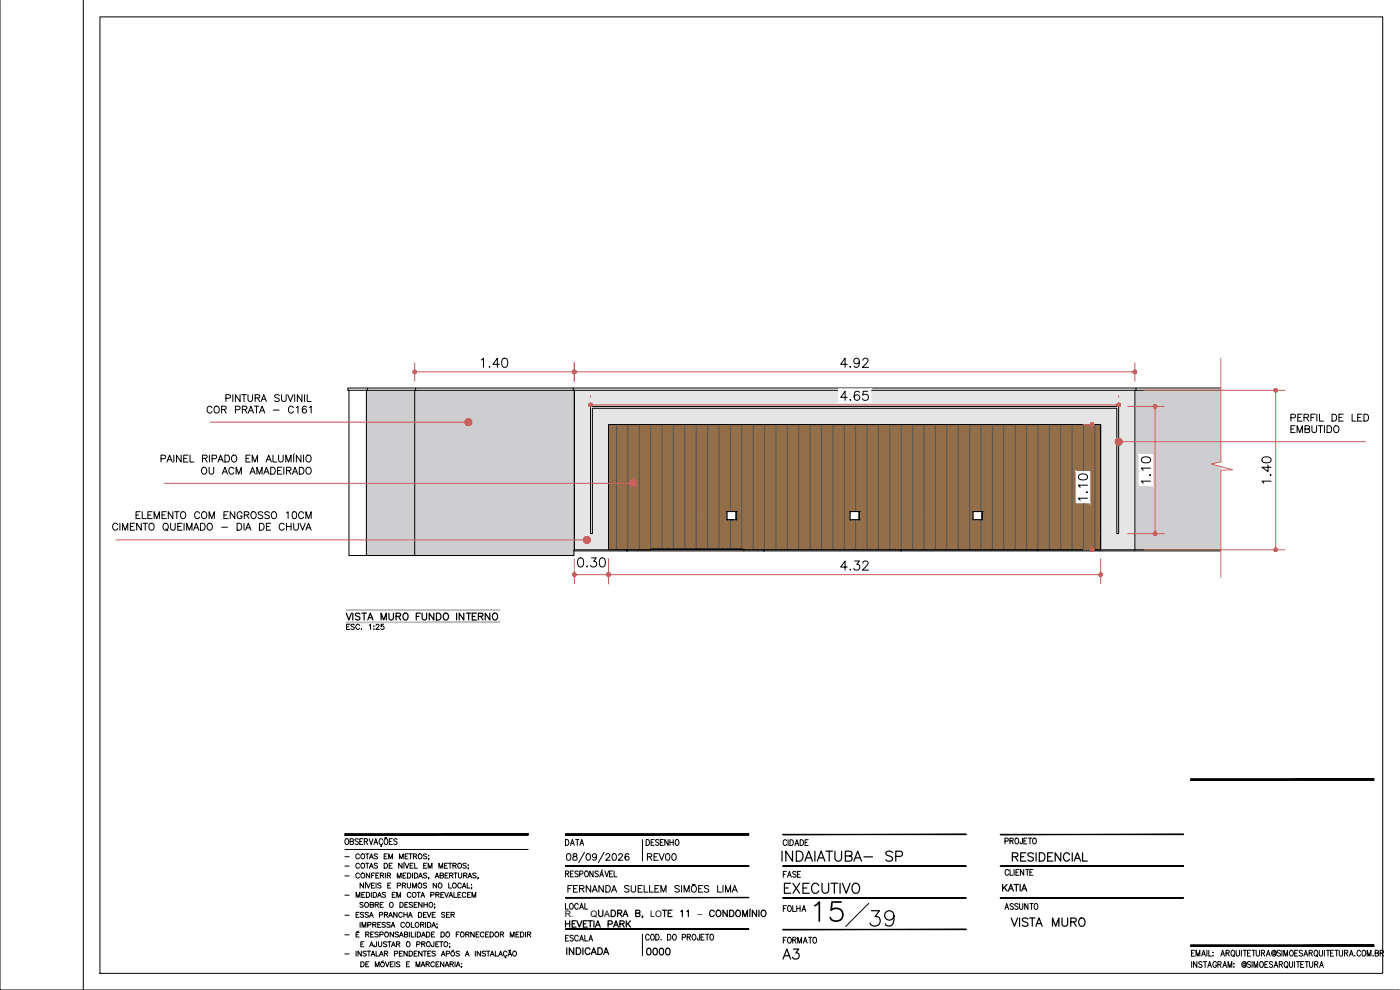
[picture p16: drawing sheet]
<svg xmlns="http://www.w3.org/2000/svg" width="420mm" height="297mm" viewBox="0 0 420 297" stroke-linecap="round" stroke-linejoin="round" font-family="sans-serif">
<defs><g id="words">
<text font-size="9.7" x="243.4" y="277.6">15</text>
<text font-size="8.4" x="260" y="279">39</text>
<g font-size="7.9">
<text x="250.5" y="112.2">4.92</text>
<text x="250.5" y="122.1">4.65</text>
</g>
<g font-size="7.5">
<text x="346.8" y="146.8" transform="rotate(-90 346.8 146.8)">1.10</text>
<text x="250.5" y="172.9">4.32</text>
</g>
<text font-size="6.6" x="233.5" y="259.6">INDAIATUBA- SP</text>
<g font-size="6.2">
<text x="234.2" y="269.2">EXECUTIVO</text>
<text x="233.9" y="288.9">A3</text>
</g>
<g font-size="5.7">
<text x="302.7" y="259.6">RESIDENCIAL</text>
<text x="302.3" y="279">VISTA MURO</text>
</g>
<g font-size="5.3">
<text x="102.7" y="187.3">VISTA MURO FUNDO INTERNO</text>
<text x="193" y="287.9">0000</text>
</g>
<g font-size="4.9">
<text x="193" y="259.3">REV00</text>
<text x="233.9" y="264.6">FASE</text>
<text x="299.5" y="268.5">KATIA</text>
<text x="233.9" y="274.8">FOLHA</text>
<text x="169" y="287.5">INDICADA</text>
</g>
<g font-size="4.4">
<text x="168.6" y="254.7">DATA</text>
<text x="192.6" y="254.7">DESENHO</text>
</g>
<g font-size="2.7">
<text x="169.5" y="275">R.</text>
<text x="177.2" y="275">Q</text>
<text x="181.3" y="275">A</text>
<text x="195.1" y="275">LO</text>
<text x="209.3" y="275">–</text>
</g>
</g></defs>
<g fill="#ceced0" stroke="#ceced0" stroke-width=".3">
<path d="M340.6 117.1l25.8 21.4v-21.4zM340.6 117.1l25.8 21.4h-25.8z"/>
<path d="M340.6 138.5l22.9 .7 2.9-.7zM340.6 138.5l22.9 .7h-22.9z"/>
<path d="M340.6 139.2l25.8 .8-2.9-.8zM340.6 139.2l25.8 .8h-25.8z"/>
<path d="M340.6 140l25.8 25v-25zM340.6 140l25.8 25h-25.8z"/>
<path d="M124.5 117.1l47.9 47.9v-47.9zM124.5 117.1l47.9 47.9h-47.9z"/>
<path d="M110 117.1l14.5 47.9v-47.9zM110 117.1l14.5 47.9h-14.5z"/>
<path d="M124.5 165l47.8 .3v-.3zM124.5 165l47.8 .3h-47.8z"/>
<path d="M124.5 165.3l47.8 1.4v-1.4zM124.5 165.3l47.8 1.4h-47.8z"/>
<path d="M110 165l14.5 1.7v-1.7zM110 165l14.5 1.7h-14.5z"/>
</g>
<!-- layer: H - 250 -->
<g fill="#926f49" stroke="#926f49" stroke-width=".3">
<path d="M182.6 127.4l147.7 26.1v-26.1zM182.6 127.4l147.7 26.1h-147.7z"/>
<path d="M294.8 153.5l35.5 .5v-.5zM294.8 153.5l35.5 .5h-35.5z"/>
<path d="M257.9 153.5l34.1 .5v-.5zM257.9 153.5l34.1 .5h-34.1z"/>
<path d="M220.9 153.5l34.2 .5v-.5zM220.9 153.5l34.2 .5h-34.2z"/>
<path d="M294.8 154l35.5 1.5v-1.5zM294.8 154l35.5 1.5h-35.5z"/>
<path d="M257.9 154l34.1 1.5v-1.5zM257.9 154l34.1 1.5h-34.1z"/>
<path d="M220.9 154l34.2 1.5v-1.5zM220.9 154l34.2 1.5h-34.2z"/>
<path d="M294.8 155.5h35.5zM294.8 155.5h35.5z"/>
<path d="M294.8 155.5l35.5 .4v-.4zM294.8 155.5l35.5 .4h-35.5z"/>
<path d="M257.9 155.5l34.1 .4v-.4zM257.9 155.5l34.1 .4h-34.1z"/>
<path d="M220.9 155.5l34.2 .4v-.4zM220.9 155.5l34.2 .4h-34.2z"/>
<path d="M182.6 153.5l35.6 2.4v-2.4zM182.6 153.5l35.6 2.4h-35.6z"/>
<path d="M182.6 155.9l147.7 8.9v-8.9zM182.6 155.9l147.7 8.9h-147.7z"/>
<path d="M222.9 164.8l107.4 .1zM222.9 164.8l107.4 .1z"/>
<path d="M182.6 164.8l12.9 .1zM182.6 164.8l12.9 .1z"/>
<path d="M223.2 164.9l107.1 .1zM223.2 164.9l107.1 .1z"/>
<path d="M182.6 164.9l12.6 .1zM182.6 164.9l12.6 .1z"/>
</g>
<g fill="none" stroke="#545454" stroke-width=".3">
<path d="M185 127.4v37.6M188.4 127.4v37.6M191.9 127.4v37.6M195.3 127.4v37.5M198.7 127.4v37.4M202.1 127.4v37.4M205.5 127.4v37.4M208.9 127.4v37.4M212.4 127.4v37.4M215.8 127.4v37.4M219.2 127.4v26.1M222.6 127.4v37.4"/>
<path d="M226 127.4v37.6M229.4 127.4v37.6M232.9 127.4v37.6M236.3 127.4v37.6M239.7 127.4v37.6M243.1 127.4v37.6M246.5 127.4v37.6M250 127.4v37.6M253.4 127.4v37.6M256.8 127.4v26.1M260.2 127.4v37.6M263.6 127.4v37.6"/>
<path d="M267.1 127.4v37.6M270.5 127.4v37.6M273.9 127.4v37.6M277.3 127.4v37.6M280.7 127.4v37.6M284.2 127.4v37.6M287.6 127.4v37.6M291 127.4v37.6M294.4 127.4v26.1M297.8 127.4v37.6M301.2 127.4v37.6M304.7 127.4v37.6"/>
<path d="M308.1 127.4v37.6M311.5 127.4v37.6M314.9 127.4v37.6M318.3 127.4v37.6M321.8 127.4v37.6M325.2 127.4v37.6M328.6 127.4v37.6M219.2 155.9v8.9M256.8 155.9v9.1M294.4 155.9v9.1"/>
</g>
<g fill="#e5e5e6" stroke="#e5e5e6" stroke-width=".3">
<path d="M172.4 117.1l168.2 4.8v-4.8zM172.4 117.1l168.2 4.8h-168.2z"/>
<path d="M177.8 122.5l157.4 4.9v-4.9zM177.8 122.5l157.4 4.9h-157.4z"/>
<path d="M335.7 121.9l4.9 38.2v-38.2zM335.7 121.9l4.9 38.2h-4.9z"/>
<path d="M330.3 127.4l4.9 32.7v-32.7zM330.3 127.4l4.9 32.7h-4.9z"/>
<path d="M177.8 127.4l4.8 32.7v-32.7zM177.8 127.4l4.8 32.7h-4.8z"/>
<path d="M172.4 121.9l4.8 38.2v-38.2zM172.4 121.9l4.8 38.2h-4.8z"/>
<path d="M330.3 160.1l10.3 4.9v-4.9zM330.3 160.1l10.3 4.9h-10.3z"/>
<path d="M172.4 160.1l10.2 4.9v-4.9zM172.4 160.1l10.2 4.9h-10.2z"/>
</g>
<!-- layer: Vista 0 -->
<g fill="none" stroke="#000" stroke-width=".3">
<path d="M104.4 116.4h5.9v.7h-5.9zM104.7 117.1v49.6h67.6v-1.4M110 117.1v49.6M110.3 117.1h14.4M110.3 116.4h61.7M124.5 117.1v49.6M124.7 117.1h47.7M124.7 116.4v.7M172 116.4h194.4M172 116.4v.7M172.4 117.1v47.9M340.6 117.1h25.8"/>
<path d="M340.9 116.4v.7M177.2 121.9h158.5v38.2h-.5v-37.6h-157.4v37.6h-.6zM185.4 127.4h.1M186.7 127.4h.1M188.1 127.4h.1M189.5 127.4h.1M190.8 127.4h.1M192.2 127.4h.1M193.6 127.4h.1M194.9 127.4h.1M196.3 127.4h.1M197.7 127.4h.1"/>
<path d="M199 127.4h.1M200.4 127.4h.1M201.8 127.4h.1M203.1 127.4h.1M204.5 127.4h.1M205.9 127.4h.1M207.2 127.4h.1M208.6 127.4h.1M210 127.4h.1M211.3 127.4h.1M212.7 127.4h.1M214.1 127.4h.1"/>
<path d="M216.8 127.4h.1M218.2 127.4h.1M219.5 127.4h.1M220.9 127.4h.1M223.6 127.4h.1M225 127.4h.1M226.4 127.4h.1M227.8 127.4h.1M229.1 127.4h.1M230.5 127.4h.1M231.9 127.4h.1M233.2 127.4h.1"/>
<path d="M234.6 127.4h.1M236 127.4h.1M237.3 127.4h.1M238.7 127.4h.1M240.1 127.4h.1M241.4 127.4h.1M242.8 127.4h.1M244.2 127.4h.1M245.5 127.4h.1M246.9 127.4h.1M248.3 127.4h.1M249.6 127.4h.1"/>
<path d="M251 127.4h.1M252.4 127.4h.1M255.1 127.4h.1M256.5 127.4h.1M257.8 127.4h.1M259.2 127.4h.1M261.9 127.4h.1M263.3 127.4h.1M264.7 127.4h.1M266 127.4h.1M267.4 127.4h.1M268.8 127.4h.1"/>
<path d="M270.2 127.4h.1M271.5 127.4h.1M272.9 127.4h.1M274.3 127.4h.1M275.6 127.4h.1M277 127.4h.1M278.3 127.4h.1M279.7 127.4h.1M281.1 127.4h.1M282.4 127.4h.1M283.8 127.4h.1M285.2 127.4h.1"/>
<path d="M286.6 127.4h.1M287.9 127.4h.1M289.3 127.4h.1M290.7 127.4h.1M293.4 127.4h.1M294.8 127.4h.1M296.1 127.4h.1M297.5 127.4h.1M300.2 127.4h.1M301.6 127.4h.1M303 127.4h.1M304.3 127.4h.1"/>
<path d="M305.7 127.4h.1M307.1 127.4h.1M308.4 127.4h.1M309.8 127.4h.1M311.2 127.4h.1M312.5 127.4h.1M313.9 127.4h.1M315.3 127.4h.1M316.6 127.4h.1M318 127.4h.1M319.4 127.4h.1M320.7 127.4h.1"/>
<path d="M322.1 127.4h.1M323.5 127.4h.1M324.8 127.4h.1M326.2 127.4h.1M327.6 127.4h.1M329 127.4h.1M330.3 127.4v37.6M218.2 153.5v2.4M218.2 155.9h2.7M218.2 153.5h2.7M218.2 155.9h.1M218.2 153.5h.1"/>
<path d="M219.5 155.9h.1M219.5 153.5h.1M220.9 154v1.5M220.9 155.9h.1M220.9 153.5h.1M220.9 153.5v2.4M255.1 153.5h.1M255.1 155.9h2.7M255.1 155.9h.1M255.1 153.5v2.4M255.1 153.5h2.7M256.5 153.5h.1"/>
<path d="M257.8 153.5v2.4M257.8 155.9h.1M257.8 153.5h.1M292 153.5h.1M292 155.9h.1M292 153.5v2.4M292 155.9h2.7M292 153.5h2.7M293.4 153.5h.1M294.7 153.5h.1M294.7 153.5v2.4M294.8 154v1.5z"/>
<path d="M294.8 155.5l-.1 .4M294.8 153.5h.1M294.8 153.5v.5M172.4 165l-.1 .3h15.9M172.4 165v-47.9h168.2v47.9M172.4 165h10.2v-37.6h147.7v37.6M182.6 165h12.6M188.2 165v.3M188.2 165.3h41.1M195.2 165h.9M196.1 164.8l-.6 .1M196.1 164.8l-.9 .2"/>
<path d="M196.1 164.8h.2M196.3 164.8h.1M196.3 164.8h1.4M197.7 164.8h.1M197.7 164.8h2.7M199 164.8h.1M200.4 164.8h.1M200.4 164.8h1.4M201.8 164.8h.1M201.8 164.8h2.7M203.1 164.8h.1M204.5 164.8h.1"/>
<path d="M204.5 164.8h1.4M205.9 164.8h.1M205.9 164.8h1.3M207.2 164.8h.1M207.2 164.8h2M208.6 164.8h.1M209.2 165h14M209.2 164.8l-13.1 .1 13.1 .1M209.2 164.8h13.1M210 164.8h.1M211.3 164.8h.1M212.7 164.8h.1"/>
<path d="M214.1 164.8h.1M216.8 164.8h.1M218.2 164.8h.1M219.5 164.8h.1M220.9 164.8h.1M222.3 164.8v.2M222.3 164.8l.6 .1M223.2 165h.1M223.2 165h25.1M229.3 165v.3M264.7 165h101.7M270.3 165v.3h-41"/>
<path d="M270.3 165.3h.1M270.4 165v.3M311.4 165v.3h-41M311.4 165.3h55M170.3 256.2a.64 .64 0 0 1 .9 .3l.1 .5a.86 .86 0 0 1-.5 1.1h-.2a1.24 1.24 0 0 1-.3-1.9zM172.1 256.2v.6l.8 .3 .3 .4a.67 .67 0 0 1-.6 .6 .67 .67 0 0 1-.7-.6l.3-.4 .8-.3 .1-.4a.72 .72 0 0 0-1-.2zM175.4 255.7l-1.7 3.1M176.2 256.2a.64 .64 0 0 1 .9 .3l.1 .5a.86 .86 0 0 1-.6 1.1h-.2a1.24 1.24 0 0 1-.2-1.9zM179 256.8a.63 .63 0 0 1-.8 .6 .63 .63 0 0 1-.3-1 .63 .63 0 0 1 1 0l.1 .4a.93 .93 0 0 1-.7 1.3l-.4-.3M181.3 255.7l-1.7 3.1M181.9 256.6l.3-.5h.4l.4 .4-.3 .7-.9 .9h1.3M184 256.2a.63 .63 0 0 1 .9 .3l.1 .5a.87 .87 0 0 1-.6 1.1h-.1a1.27 1.27 0 0 1-.3-1.9z"/>
<path d="M185.7 256.6l.4-.5h.3l.4 .4-.3 .7-.9 .9h1.3M188.7 256.4l-.1-.2a.64 .64 0 0 0-.9 .3v1.3a.62 .62 0 0 0 1 .1 .62 .62 0 0 0-.3-.9 .62 .62 0 0 0-.8 .5M170.4 266.6h.8M171.7 265.7h-1.3v2M172.1 266.6h.8M173.4 265.7h-1.3v2h1.3M173.9 266.6l1.2-.1 .2-.4-.5-.4h-.9v2M174.6 266.6l.7 1.1M177.3 265.7v2l-1.4-2v2M177.7 267.7l.8-2 .8 2M178 267h1M181.1 265.7v2l-1.4-2v2"/>
<path d="M181.8 265.7h.7a1.07 1.07 0 0 1 .7 1 1.07 1.07 0 0 1-.7 1h-.7zM183.5 267.7l.8-2 .8 2M183.8 267h1M188.8 266l-.5-.3-.9 .3 .2 .5 1.2 .6v.3l-.5 .3-.9-.3M189.4 265.7v1.4l.6 .6a.62 .62 0 0 0 .8-.6v-1.4M191.5 266.6h.8M192.8 265.7h-1.3v2h1.3M193.3 265.7v2h1.2M194.9 265.7v2h1.2M196.6 266.6h.7M197.8 265.7h-1.2v2h1.2M198.4 267.7v-2l.7 2 .8-2v2"/>
<path d="M203.9 266l-.5-.3-.9 .3 .2 .5 1.2 .6v.3l-.5 .3-.9-.3M204.5 265.7v2M205.3 267.7v-2l.8 2 .7-2v2M207.7 266a.94 .94 0 0 1 1.4 .5 .94 .94 0 0 1-1.1 1.2l-.5-.8zM207.9 265.4l-.1 .2M207.9 265.4l.3 .1M208.6 265.3l-.4 .2M209.7 266.6h.7M210.9 265.7h-1.2v2h1.2M212.7 266l-.5-.3-.8 .3 .2 .5 1.1 .6v.3l-.5 .3-.8-.3M215.4 265.7v2h1.1M217 265.7v2"/>
<path d="M217.7 267.7v-2l.8 2 .8-2v2M219.7 267.7l.8-2 .8 2M220 267h1"/>
</g>
<g fill="#c0c0c0" stroke="#c0c0c0" stroke-width=".3">
<path d="M103.9 183v.1l46-.1zM103.9 183.1l46-.1v.1z"/>
<path d="M103.9 186.6v.2l46-.2zM103.9 186.8l46-.2v.2z"/>
</g>
<path d="M366.4 107.5v31l-2.9 .7 6.4 1.7-3.5 .2v32.1" fill="none" stroke="#ff6060" stroke-width=".3"/>
<!-- layer: CHAMADA - cotas -->
<g fill="none" stroke="#c85a5a" stroke-width=".3">
<path d="M124.5 108.8v5.6M125 111.6h46.9M172.4 108.8v5.6M172.9 111.6h167.2M177.2 118.8v.4M335.7 118.8v.4M340.6 108.8v5.6M343.3 117.1h42.3M382.8 117.6v46.9M63.1 126.7h76.4M177.7 121.5h157.5M325 127.4h2.6"/>
<path d="M327.7 127.9v36.6M336.8 132.5h73M338.5 121.9h10.9M346.6 122.5v37.1M49.3 145h139.7M34.8 162h140.3M172.4 167.7v7.5M172.9 172.4h9.2M182.6 167.7v7.5M183.2 172.4h146.6M325 165h2.6M330.3 167.7v7.5"/>
<path d="M338.5 160.1h10.9M343.3 165h42.3"/>
</g>
<g fill="#c85a5a" stroke="#c85a5a" stroke-width=".3">
<path d="M124 111.4l.5 .2h-.5z"/>
<path d="M172.4 111.6h.5l-.1 .2z"/>
<path d="M171.9 111.4l.5 .2h-.5z"/>
<path d="M340.6 111.6h.5v.2z"/>
<path d="M382.8 116.6h.2l-.2 .5z"/>
<path d="M382.8 165v.5l-.1-.1z"/>
<path d="M327.7 126.8l.3 .1-.3 .5z"/>
<path d="M327.7 165v.5l-.1-.1z"/>
<path d="M171.9 172.2l.5 .2h-.5z"/>
<path d="M182.6 172.4h.6l-.1 .2z"/>
<path d="M182.2 172.2l.4 .2h-.5z"/>
<path d="M330.3 172.4h.5v.2z"/>
<path d="M335.7 121.5h.6l-.1 .2z"/>
<path d="M176.8 121.3l.4 .2h-.5z"/>
<path d="M346.6 160.1v.5h-.1z"/>
<path d="M346.6 121.4l.3 .1-.3 .4z"/>
<path d="M124 111.6v.2l.5-.2zM124 111.8l.5-.2-.4 .3zM124.5 111.6l-.4 .3 .2 .2z"/>
<path d="M124.5 111.6l-.2 .5h.2zM124.5 111.6l.2 .5h-.2zM124.5 111.6l.2 .5 .1-.2z"/>
<path d="M124.5 111.6l.3 .3 .1-.1zM124.5 111.6h.5l-.1 .2zM124.5 111.6h.5l-.1-.2z"/>
<path d="M124.8 111.2l-.3 .4 .4-.2zM124.7 111.1l.1 .1-.3 .4zM124.5 111.1v.5l.2-.5z"/>
<path d="M124.3 111.1l.2 .5v-.5zM124.1 111.2l.2-.1 .2 .5zM124.1 111.2l-.1 .2 .5 .2z"/>
<path d="M172.4 111.6h.5l-.1-.2zM172.4 111.6l.3-.4 .1 .2zM172.6 111.1l-.2 .5 .3-.4z"/>
<path d="M172.4 111.1v.5l.2-.5zM172.2 111.1h.2v.5zM172 111.2l.4 .4-.2-.5z"/>
<path d="M172 111.2l-.1 .2 .5 .2zM171.9 111.4l.5 .2h-.5zM171.9 111.6v.2l.5-.2z"/>
<path d="M171.9 111.8l.1 .1 .4-.3zM172 111.9l.4-.3-.2 .5zM172.4 111.6l-.2 .5h.2z"/>
<path d="M172.4 111.6v.5h.2zM172.4 111.6l.3 .3-.1 .2zM172.4 111.6l.3 .3 .1-.1z"/>
<path d="M171.9 111.6v.2l.5-.2zM171.9 111.8l.5-.2-.4 .3zM172.4 111.6l-.4 .3 .2 .2z"/>
<path d="M172.4 111.6l-.2 .5h.2zM172.4 111.6l.2 .5h-.2zM172.4 111.6l.2 .5 .1-.2z"/>
<path d="M172.4 111.6l.3 .3 .1-.1zM172.4 111.6h.5l-.1 .2zM172.4 111.6h.5l-.1-.2z"/>
<path d="M172.4 111.6l.4-.2-.1-.2zM172.6 111.1l.1 .1-.3 .4zM172.4 111.1v.5l.2-.5z"/>
<path d="M172.2 111.1l.2 .5v-.5zM172 111.2l.2-.1 .2 .5zM172 111.2l-.1 .2 .5 .2z"/>
<path d="M340.6 111.6h.5v-.2zM340.6 111.6l.4-.4 .1 .2zM340.8 111.1l-.2 .5 .4-.4z"/>
<path d="M340.6 111.1v.5l.2-.5zM340.4 111.1h.2v.5zM340.2 111.2l.4 .4-.2-.5z"/>
<path d="M340.2 111.2l-.1 .2 .5 .2zM340.1 111.4l.5 .2h-.5zM340.1 111.6v.2l.5-.2z"/>
<path d="M340.1 111.8l.1 .1 .4-.3zM340.2 111.9l.4-.3-.2 .5zM340.6 111.6l-.2 .5h.2z"/>
<path d="M340.6 111.6v.5h.2zM340.6 111.6l.4 .3-.2 .2zM340.6 111.6l.4 .3 .1-.1z"/>
<path d="M382.7 116.6l.1 .5v-.5zM382.5 116.7l.2-.1 .1 .5zM382.5 116.7l-.1 .2 .4 .2z"/>
<path d="M382.4 116.9l-.1 .2h.5zM382.3 117.1h.5l-.4 .2zM382.4 117.3l.1 .2 .3-.4z"/>
<path d="M382.5 117.5l.2 .1 .1-.5zM382.8 117.1v.5h-.1zM382.8 117.1v.5h.2z"/>
<path d="M382.8 117.1l.2 .5 .2-.1zM382.8 117.1l.5 .2-.1 .2zM382.8 117.1l.5 .2v-.2z"/>
<path d="M382.8 117.1h.5v-.2zM382.8 117.1l.4-.4 .1 .2zM383 116.6l-.2 .5 .4-.4z"/>
<path d="M382.8 165v.5l.2-.1zM382.8 165l.4 .3-.2 .1zM382.8 165l.4 .3 .1-.1z"/>
<path d="M382.8 165l.5 .2v-.2zM382.8 165l.5-.2v.2zM382.8 165l.5-.2-.1-.2z"/>
<path d="M383 164.5l-.2 .5 .4-.4zM382.8 164.5h.2l-.2 .5zM382.7 164.5l.1 .5v-.5z"/>
<path d="M382.5 164.6l.3 .4-.1-.5zM382.5 164.6l.3 .4-.4-.2zM382.4 164.8l-.1 .2h.5z"/>
<path d="M382.3 165l.1 .2 .4-.2zM382.4 165.2l.4-.2-.3 .3zM382.5 165.3l.2 .1 .1-.4z"/>
<path d="M327.6 126.9l.1 .5v-.6zM327.4 127l.2-.1 .1 .5zM327.4 127l-.1 .2 .4 .2z"/>
<path d="M327.3 127.2l-.1 .2h.5zM327.2 127.4h.5l-.4 .2zM327.3 127.6l.1 .1 .3-.3z"/>
<path d="M327.7 127.4l-.3 .3 .2 .1zM327.7 127.4v.5l-.1-.1zM327.7 127.4v.5l.3-.1z"/>
<path d="M327.7 127.4l.3 .4 .1-.1zM327.7 127.4l.5 .2-.1 .1zM327.7 127.4l.5 .2 .1-.2z"/>
<path d="M327.7 127.4h.6l-.1-.2zM328.1 127l.1 .2-.5 .2zM328 126.9l-.3 .5 .4-.4z"/>
<path d="M327.7 165v.5l.3-.1zM327.7 165l.4 .3-.1 .1zM327.7 165l.4 .3 .1-.1z"/>
<path d="M327.7 165l.5 .2 .1-.2zM327.7 165l.5-.2 .1 .2zM327.7 165l.5-.2-.1-.2z"/>
<path d="M328 164.5l-.3 .5 .4-.4zM327.7 164.5h.3l-.3 .5zM327.6 164.5l.1 .5v-.5z"/>
<path d="M327.4 164.6l.3 .4-.1-.5zM327.4 164.6l.3 .4-.4-.2zM327.3 164.8l-.1 .2h.5z"/>
<path d="M327.2 165l.1 .2 .4-.2zM327.3 165.2l.4-.2-.3 .3zM327.7 165l-.3 .3 .2 .1z"/>
<path d="M171.9 172.4v.2l.5-.2zM171.9 172.6l.5-.2-.4 .4zM172.4 172.4l-.4 .4 .2 .1z"/>
<path d="M172.4 172.4l-.2 .5h.2zM172.4 172.4l.2 .5h-.2zM172.4 172.4l.2 .5 .1-.1z"/>
<path d="M172.4 172.4l.3 .4 .1-.2zM172.4 172.4h.5l-.1 .2zM172.4 172.4h.5l-.1-.2z"/>
<path d="M172.7 172l-.3 .4 .4-.2zM172.6 171.9l.1 .1-.3 .4zM172.4 171.9v.5l.2-.5z"/>
<path d="M172.2 171.9l.2 .5v-.5zM172 172l.2-.1 .2 .5zM172 172l-.1 .2 .5 .2z"/>
<path d="M182.6 172.4h.6l-.1-.2zM182.6 172.4l.4-.4 .1 .2zM182.8 171.9l-.2 .5 .4-.4z"/>
<path d="M182.6 171.9v.5l.2-.5zM182.4 171.9h.2v.5zM182.3 172l.3 .4-.2-.5z"/>
<path d="M182.3 172l-.1 .2 .4 .2zM182.2 172.2l.4 .2h-.5zM182.1 172.4l.1 .2 .4-.2z"/>
<path d="M182.2 172.6l.1 .2 .3-.4zM182.6 172.4l-.2 .5-.1-.1zM182.6 172.4l-.2 .5h.2z"/>
<path d="M182.6 172.4v.5h.2zM182.6 172.4l.4 .4-.2 .1zM182.6 172.4l.4 .4 .1-.2z"/>
<path d="M182.1 172.4l.1 .2 .4-.2zM182.2 172.6l.4-.2-.3 .4zM182.6 172.4l-.3 .4 .1 .1z"/>
<path d="M182.6 172.4l-.2 .5h.2zM182.6 172.4l.2 .5h-.2zM182.6 172.4l.2 .5 .2-.1z"/>
<path d="M182.6 172.4l.4 .4 .1-.2zM182.6 172.4h.6l-.1 .2zM182.6 172.4h.6l-.1-.2z"/>
<path d="M182.6 172.4l.5-.2-.1-.2zM182.8 171.9l.2 .1-.4 .4zM182.6 171.9v.5l.2-.5z"/>
<path d="M182.4 171.9l.2 .5v-.5zM182.3 172l.1-.1 .2 .5zM182.3 172l-.1 .2 .4 .2z"/>
<path d="M330.3 172.4h.5v-.2zM330.3 172.4l.4-.4 .1 .2zM330.5 171.9l-.2 .5 .4-.4z"/>
<path d="M330.3 171.9v.5l.2-.5zM330.1 171.9h.2v.5zM330 172l.3 .4-.2-.5z"/>
<path d="M330 172l-.1 .2 .4 .2zM329.9 172.2l.4 .2h-.5zM329.8 172.4l.1 .2 .4-.2z"/>
<path d="M329.9 172.6l.1 .2 .3-.4zM330.3 172.4l-.2 .5-.1-.1zM330.3 172.4l-.2 .5h.2z"/>
<path d="M330.3 172.4v.5h.2zM330.3 172.4l.4 .4-.2 .1zM330.3 172.4l.4 .4 .1-.2z"/>
<path d="M335.7 121.5h.6l-.1-.2zM335.7 121.5l.4-.4 .1 .2zM335.9 121l-.2 .5 .4-.4z"/>
<path d="M335.7 121v.5l.2-.5zM335.5 121h.2v.5zM335.4 121.1l.3 .4-.2-.5z"/>
<path d="M335.4 121.1l-.1 .2 .4 .2zM335.3 121.3l.4 .2h-.5zM335.2 121.5l.1 .2 .4-.2z"/>
<path d="M335.3 121.7l.1 .2 .3-.4zM335.7 121.5l-.2 .5-.1-.1zM335.7 121.5l-.2 .5h.2z"/>
<path d="M335.7 121.5v.5h.2zM335.7 121.5l.4 .4-.2 .1zM335.7 121.5l.4 .4 .1-.2z"/>
<path d="M176.7 121.5l.1 .2 .4-.2zM176.8 121.7l.4-.2-.3 .4zM177.2 121.5l-.3 .4 .1 .1z"/>
<path d="M177.2 121.5l-.2 .5h.2zM177.2 121.5l.2 .5h-.2zM177.2 121.5l.2 .5 .2-.1z"/>
<path d="M177.2 121.5l.4 .4 .1-.2zM177.2 121.5h.5v.2zM177.2 121.5h.5v-.2z"/>
<path d="M177.6 121.1l-.4 .4 .5-.2zM177.4 121l.2 .1-.4 .4zM177.2 121v.5l.2-.5z"/>
<path d="M177 121l.2 .5v-.5zM176.9 121.1l.1-.1 .2 .5zM176.9 121.1l-.1 .2 .4 .2z"/>
<path d="M346.6 160.1v.5h.3zM346.6 160.1l.4 .4-.1 .1zM346.6 160.1l.4 .4 .1-.2z"/>
<path d="M346.6 160.1l.5 .2 .1-.2zM346.6 160.1l.5-.2 .1 .2zM346.6 160.1l.5-.2-.1-.1z"/>
<path d="M346.9 159.6l-.3 .5 .4-.3zM346.6 159.6h.3l-.3 .5zM346.5 159.6l.1 .5v-.5z"/>
<path d="M346.3 159.8l.3 .3-.1-.5zM346.3 159.8l.3 .3-.4-.2zM346.2 159.9l-.1 .2h.5z"/>
<path d="M346.1 160.1l.1 .2 .4-.2zM346.2 160.3l.4-.2-.3 .4zM346.3 160.5l.2 .1 .1-.5z"/>
<path d="M346.5 121.5l.1 .4v-.5zM346.3 121.6l.2-.1 .1 .4zM346.3 121.6l-.1 .2 .4 .1z"/>
<path d="M346.2 121.8l-.1 .1h.5zM346.1 121.9h.5l-.4 .2zM346.2 122.1l.1 .2 .3-.4z"/>
<path d="M346.3 122.3l.2 .1 .1-.5zM346.6 121.9v.6l-.1-.1zM346.6 121.9v.6l.3-.1z"/>
<path d="M346.6 121.9l.3 .5 .1-.1zM346.6 121.9l.5 .2-.1 .2zM346.6 121.9l.5 .2 .1-.2z"/>
<path d="M346.6 121.9h.6l-.1-.1zM346.6 121.9l.4-.3 .1 .2zM346.9 121.5l-.3 .4 .4-.3z"/>
<path d="M140.6 126.7h1l-.1-.3zM140.6 126.7l.9-.5v.2zM140.6 126.7l.9-.5-.2-.3z"/>
<path d="M141.1 125.8l-.5 .9 .7-.8zM140.8 125.7l.3 .1-.5 .9zM140.6 125.7v1l.2-1z"/>
<path d="M140.3 125.7l.3 1v-1zM140 125.8l.3-.1 .3 1zM139.8 125.9l.8 .8-.6-.9z"/>
<path d="M139.8 125.9l-.1 .3 .9 .5zM139.7 126.2l.9 .5-1-.3zM139.6 126.4l-.1 .3h1.1z"/>
<path d="M139.5 126.7l.1 .2 1-.2zM139.6 126.9l1-.2-.9 .5zM139.7 127.2l.1 .2 .8-.7z"/>
<path d="M139.8 127.4l.2 .2 .6-.9zM140.6 126.7l-.3 1-.3-.1zM140.6 126.7l-.3 1h.3z"/>
<path d="M140.6 126.7v1h.2zM140.6 126.7l.5 .9-.3 .1zM140.6 126.7l.5 .9 .2-.2z"/>
<path d="M140.6 126.7l.7 .7 .2-.2zM140.6 126.7l.9 .2v.3zM140.6 126.7l.9 .2 .1-.2z"/>
<path d="M190 145h1v-.3zM190 145l.9-.5 .1 .2zM190.7 144.3l-.7 .7 .9-.5z"/>
<path d="M190.5 144.1l-.5 .9 .7-.7zM190.3 144l.2 .1-.5 .9zM190 144v1l.3-1z"/>
<path d="M189.7 144l.3 1v-1zM189.5 144.1l.2-.1 .3 1zM189.3 144.3l.7 .7-.5-.9z"/>
<path d="M189.3 144.3l-.2 .2 .9 .5zM189.1 144.5l.9 .5-1-.3zM189 144.7v.3h1z"/>
<path d="M189 145v.3l1-.3zM189 145.3l1-.3-.9 .5zM189.1 145.5l.2 .2 .7-.7z"/>
<path d="M189.3 145.7l.2 .2 .5-.9zM190 145l-.3 1-.2-.1zM190 145l-.3 1h.3z"/>
<path d="M190 145v1h.3zM190 145l.5 .9-.2 .1zM190 145l.5 .9 .2-.2z"/>
<path d="M190 145l.7 .7 .2-.2zM190 145l1 .3-.1 .2zM190 145l1 .3v-.3z"/>
<path d="M176.1 162h1.1l-.1-.3zM176.1 162l.9-.5 .1 .2zM176.1 162l.9-.5-.1-.2z"/>
<path d="M176.7 161.1l-.6 .9 .8-.7zM176.4 161l.3 .1-.6 .9zM176.1 161v1l.3-1z"/>
<path d="M175.9 161l.2 1v-1zM175.6 161.1l.3-.1 .2 1zM175.4 161.3l.7 .7-.5-.9z"/>
<path d="M175.4 161.3l-.2 .2 .9 .5zM175.2 161.5l.9 .5-1-.3zM175.1 161.7v.3h1z"/>
<path d="M175.1 162v.3l1-.3zM175.1 162.3l1-.3-.9 .5zM175.2 162.5l.2 .2 .7-.7z"/>
<path d="M176.1 162l-.7 .7 .2 .2zM176.1 162l-.2 1-.3-.1zM176.1 162l-.2 1h.2z"/>
<path d="M176.1 162v1h.3zM176.1 162l.6 .9-.3 .1zM176.1 162l.6 .9 .2-.2z"/>
<path d="M176.1 162l.8 .7 .1-.2zM176.1 162l1 .3-.1 .2zM176.1 162l1 .3 .1-.3z"/>
<path d="M334.7 132.5l.1 .3 .9-.3zM334.8 132.8l.9-.3-.9 .6zM334.8 133.1l.2 .2 .7-.8z"/>
<path d="M335.7 132.5l-.7 .8 .2 .1zM335.7 132.5l-.2 1-.3-.1zM335.7 132.5l-.2 1 .2 .1z"/>
<path d="M335.7 132.5v1.1l.3-.1zM335.7 132.5l.6 .9-.3 .1zM335.7 132.5l.6 .9 .2-.1z"/>
<path d="M335.7 132.5l.8 .8 .1-.2zM335.7 132.5l1 .3-.1 .3zM335.7 132.5l1 .3 .1-.3z"/>
<path d="M335.7 132.5h1.1l-.1-.2zM335.7 132.5l.9-.5 .1 .3zM335.7 132.5l.9-.5-.1-.2z"/>
<path d="M336.3 131.6l-.6 .9 .8-.7zM336 131.6h.3l-.6 .9zM335.7 131.5v1l.3-.9z"/>
<path d="M335.5 131.6l.2 .9v-1zM335.2 131.6h.3l.2 .9zM335 131.8l.7 .7-.5-.9z"/>
<path d="M335 131.8l-.2 .2 .9 .5zM334.8 132l.9 .5-.9-.2zM334.8 132.3l-.1 .2h1z"/>
</g>
<g fill="#fff" stroke="#fff" stroke-width=".3">
<path d="M143.8 106.8v4.1l9.3-4.1zM143.8 110.9l9.3-4.1v4.1z"/>
<path d="M378.1 136.4v9.3h4.1zM378.1 136.4h4.1v9.3z"/>
<path d="M323 141.5v9.3h4.1zM323 141.5h4.1v9.3z"/>
<path d="M172.7 166.7v4.1l9.7-4.1zM172.7 170.8l9.7-4.1v4.1z"/>
<path d="M30 124.4h63.9v-9.4zM30 115h63.9l-63.9 9.4z"/>
<path d="M30 142.8h63.9v-9.4zM30 133.4h63.9l-63.9 9.4z"/>
<path d="M30 159.8h63.9v-9.4zM30 150.4h63.9l-63.9 9.4z"/>
<path d="M386.9 130.3h28.1v-9.4zM386.9 120.9h28.1l-28.1 9.4z"/>
</g>
<g fill="none" stroke="#000" stroke-width=".3">
<path d="M67.8 119.5l1.2-.1 .1-.8-1.3-.2v2.1M69.9 118.4v2.1M72.1 118.4v2.1l-1.4-2.1v2.1M72.5 118.4h1.4M73.2 118.4v2.1M74.4 118.4l.1 1.8 .5 .3 .7-.3 .1-1.8M76.6 119.4l1.2-.1 .2-.5-.5-.4h-.9v2.1M77.3 119.4l.7 1.1M78.7 119.8h1M83.8 118.7l-.5-.3-.7 .1-.2 .2 .1 .4 1.1 .5 .2 .6-.5 .3-.9-.3M84.5 118.4l.1 1.8 .5 .3 .7-.3 .1-1.8M86.4 118.4l.8 2.1 .7-2.1"/>
<path d="M88.4 118.4v2.1M90.6 118.4v2.1l-1.4-2.1v2.1M91.4 118.4v2.1M92.2 118.4v2.1h1.2M144.4 108l.7-.5v2.7M146.9 109.9v.3zM149.9 109.3h-1.9l1.3-1.8v2.7M151 107.6a.85 .85 0 0 1 1.3 .4 1.39 1.39 0 0 1-1 2.2 1.74 1.74 0 0 1-.3-2.6zM48.3 137.6l1.2-.1 .2-.3-.1-.5-1.3-.1v2M50.1 138.6l.8-2 .8 2M50.4 137.9h1M52.2 136.6v2"/>
<path d="M54.4 136.6v2l-1.4-2v2M55.1 137.5h.8M56.4 136.6h-1.3v2h1.3M57 136.6v2h1.2M60.8 137.5l1.2-.1 .2-.5-.5-.3h-.9v2M61.5 137.5l.7 1.1M62.8 136.6v2M63.6 122.4a.76 .76 0 0 0-.8-.5 .76 .76 0 0 0-.6 .7v.6a.76 .76 0 0 0 .6 .7 .76 .76 0 0 0 .8-.4M63.6 137.6l1.2-.1 .2-.3-.1-.5-1.3-.1v2M64.6 122a.97 .97 0 0 1 1.2 .9 .97 .97 0 0 1-1.2 .9l-.4-.6 .1-.8zM65.4 138.6l.8-2 .8 2M65.7 137.9h1"/>
<path d="M66.5 122.9l1.2-.1 .2-.3-.1-.4-1.3-.2v2M67.2 122.9l.7 1M67.5 136.6h.7a1.11 1.11 0 0 1 .7 1 1.11 1.11 0 0 1-.7 1h-.7zM69.9 136.6a.97 .97 0 0 1 1.2 1 .97 .97 0 0 1-1.2 .9l-.4-.7v-.5zM70.7 122.9h1.1l.3-.3-.2-.5-1.2-.2v2M72.7 122.9l1.2-.1 .2-.3-.1-.4-1.3-.2v2M73.4 122.9l.7 1M73.8 137.5h.8M74.5 123.9l.8-2 .8 2M74.8 123.2h1M75.1 136.6h-1.3v2h1.3M75.7 138.6v-2l.8 2 .8-2v2"/>
<path d="M76.3 121.9h1.4M77 121.9v2M77.9 123.9l.8-2 .8 2M78.2 123.2h1M78.4 120.5l.8-2.1 .7 2.1M79.8 138.6l.8-2 .8 2M80.1 137.9h1M81.9 136.6v2h1.2M82 123h1.8M83.6 136.6l.1 1.7 .5 .3 .7-.3 .1-1.7M85.8 138.6v-2l.8 2 .8-2v2M88.1 122.4a.76 .76 0 0 0-.9-.5 .76 .76 0 0 0-.6 .7v.6a.76 .76 0 0 0 .6 .7 .76 .76 0 0 0 .9-.4"/>
<path d="M88.1 136.6v2M88.3 136.2l-.2 .1M88.9 122.3l.5-.4v2M90.3 136.6v2l-1.4-2v2M91.1 136.6v2M91.9 122.2l-.1-.2a.67 .67 0 0 0-1 .3v1.3a.64 .64 0 0 0 1 .1 .64 .64 0 0 0-.2-1 .64 .64 0 0 0-.9 .5M92 136.8a.95 .95 0 0 1 1.3 .2 .95 .95 0 0 1-.1 1.3l-.2 .2a.99 .99 0 0 1-1.2-.4 .99 .99 0 0 1 .2-1.3zM92.9 122.3l.5-.4v2M378.9 137.4a2.17 2.17 0 0 1 2.4 0 .91 .91 0 0 1-.3 1.4 1.39 1.39 0 0 1-2.3-1zM380.6 139.5v2l-1.9-1.3h2.8M387.4 125.4l1.2-.1 .2-.3-.1-.5-1.3-.2v2.1M387.4 128.7h.8"/>
<path d="M388.7 127.7h-1.3v2.1h1.3M389.3 129.8v-2.1l.8 2.1 .8-2.1v2.1M389.5 125.3h.8M390.8 124.3h-1.3v2.1h1.3M391.4 125.3l1.1-.1 .2-.5-.5-.4h-.8v2.1M391.6 128.7l1.2-.1 .2-.5-.5-.4h-.9v2.1l1.3-.2 .1-.5-.5-.4M392 125.3l.7 1.1M393.4 125.3h.8M393.7 127.7v1.5a.71 .71 0 0 0 .7 .6 .71 .71 0 0 0 .7-.6v-1.5M394.7 124.3h-1.3v2.1M395.2 124.3v2.1M395.6 127.7h1.4"/>
<path d="M396 124.3v2.1h1.2M396.3 127.7v2.1M397.5 127.7v2.1M398.3 127.7h.7a1.12 1.12 0 0 1 .7 1.1 1.12 1.12 0 0 1-.7 1h-.7zM399.8 124.3h.7a1.11 1.11 0 0 1 .7 1 1.11 1.11 0 0 1-.7 1.1h-.7zM400.5 128l.1-.2a.97 .97 0 0 1 1.3 1 .97 .97 0 0 1-1.3 .9l-.4-.7zM401.8 125.3h.8M403.1 124.3h-1.3v2.1h1.3M405.8 124.3v2.1h1.2M407.5 125.3h.7M408.7 124.3h-1.2v2.1h1.2M409.3 124.3h.7a1.1 1.1 0 0 1 .7 1 1.1 1.1 0 0 1-.7 1.1h-.7z"/>
<path d="M35.3 157.5a.76 .76 0 0 0-.9-.5 .76 .76 0 0 0-.6 .8 .87 .87 0 0 0 .3 1.1 .87 .87 0 0 0 1.1-.1l.1-.2M36 157v2.1M36.8 159.1v-2.1l.8 2.1 .8-2.1v2.1M39.1 158h.8M40.4 157h-1.3v2.1h1.3M40.8 154.5h.8M42.1 153.5h-1.3v2.1h1.3M42.4 157v2.1l-1.4-2.1v2.1M42.7 153.5v2.1h1.2M42.9 157h1.4M43.6 157v2.1M44.4 154.5h.8"/>
<path d="M45.1 157.1a.97 .97 0 0 1 1.2 .9 .97 .97 0 0 1-1.2 1l-.4-.7 .1-.8zM45.7 153.5h-1.3v2.1h1.3M46.2 155.6v-2.1l.9 2.1 .7-2.1v2.1M48.6 154.5h.8M49.3 157.1a.97 .97 0 0 1 1.2 .9 .97 .97 0 0 1-1.2 1l-.4-.7v-.5zM49.8 158.7l.6 .6M49.9 153.5h-1.3v2.1h1.3M51.2 157l.1 1.8 .5 .3 .7-.3 .1-1.8M51.9 153.5v2.1l-1.4-2.1v2.1M52.4 153.5h1.4M53.1 153.5v2.1M53.4 158h.8"/>
<path d="M54.4 153.8l.1-.2a.97 .97 0 0 1 1.3 1 .97 .97 0 0 1-1.3 .9l-.3-.7zM54.7 157h-1.3v2.1h1.3M55.2 157v2.1M56 159.1v-2.1l.8 2.1 .8-2.1v2.1M58.1 159.1l.8-2.1 .8 2.1M58.4 158.4h1M59.9 154a.76 .76 0 0 0-.9-.5 .76 .76 0 0 0-.6 .8 .86 .86 0 0 0 .3 1.1 .86 .86 0 0 0 1.1-.1l.1-.2M60.2 157h.7a1.1 1.1 0 0 1 .7 1 1.1 1.1 0 0 1-.7 1.1h-.7zM60.7 140.5l.2-.2a.97 .97 0 0 1 1.2 .9 .97 .97 0 0 1-1.2 1l-.4-.7zM60.7 153.8l.2-.2a.97 .97 0 0 1 1.2 1 .97 .97 0 0 1-1.2 .9l-.4-.7zM62.5 157.1a.97 .97 0 0 1 1.3 .9 .97 .97 0 0 1-1.3 1l-.3-.7 .1-.8zM62.8 140.2v1.5a.69 .69 0 0 0 .6 .6 .69 .69 0 0 0 .7-.6v-1.5"/>
<path d="M62.8 155.6v-2.1l.7 2.1 .8-2.1v2.1M66.5 158.2h1.8M66.7 142.3l.8-2.1 .8 2.1M67 141.6h1M67.2 154.5h.8M68.5 153.5h-1.3v2.1h1.3M70.2 140.7a.76 .76 0 0 0-.9-.5 .76 .76 0 0 0-.6 .8v.5a.76 .76 0 0 0 .6 .8 .76 .76 0 0 0 .9-.5M70.5 153.5v2.1l-1.4-2.1v2.1M70.9 142.3v-2.1l.7 2.1 .8-2.1v2.1M71.2 157h.6a1.1 1.1 0 0 1 .8 1 1.1 1.1 0 0 1-.8 1.1h-.6zM72.6 154a.76 .76 0 0 0-.8-.5 .76 .76 0 0 0-.6 .8v.5a.74 .74 0 0 0 .7 .8 .74 .74 0 0 0 .7-.8h-.5M73.2 157v2.1"/>
<path d="M73.3 154.5l1.2-.1 .2-.5-.5-.4h-.9v2.1M73.7 159.1l.8-2.1 .8 2.1M74 154.5l.7 1.1M74 158.4h1M75 142.3l.8-2.1 .8 2.1M75.3 141.6h1M75.5 153.8l.2-.2a.97 .97 0 0 1 1.2 1 .97 .97 0 0 1-1.2 .9l-.4-.7zM77.1 142.3v-2.1l.8 2.1 .8-2.1v2.1M77.9 157h.7a1.11 1.11 0 0 1 .7 1 1.11 1.11 0 0 1-.7 1.1h-.7zM78.9 153.8l-.5-.3-.9 .3 .2 .5 1 .4 .2 .3v.3l-.5 .3-.9-.3M79.2 142.3l.7-2.1 .8 2.1M79.5 141.6h.9"/>
<path d="M79.9 158h.8M80.8 153.8l-.5-.3-.8 .3 .2 .5 1 .5 .1 .5-.2 .2-.7 .1-.4-.3M81.2 140.2h.7a1.11 1.11 0 0 1 .7 1 1.11 1.11 0 0 1-.7 1.1h-.7zM81.2 157h-1.3v2.1h1.3M81.6 153.8a.95 .95 0 0 1 1.4 .2 .95 .95 0 0 1-.2 1.3l-.2 .2a1 1 0 0 1-1.2-.4 1 1 0 0 1 .2-1.3zM83.3 141.2h.8M84.6 140.2h-1.3v2.1h1.3M85.2 140.2v2.1M85.3 157.5a.76 .76 0 0 0-.9-.5 .76 .76 0 0 0-.6 .8v.5a.76 .76 0 0 0 .6 .8 .76 .76 0 0 0 .9-.5M86 141.2l1.2-.1 .2-.5-.5-.4h-.9v2.1M86 153.9l.5-.4v2.1M86 158h1.4"/>
<path d="M86 157v2.1M86.7 141.2l.7 1.1M87.4 157v2.1M87.8 142.3l.7-2.1 .8 2.1M87.9 153.6a.67 .67 0 0 1 1 .3l.1 .5a.9 .9 0 0 1-.6 1.2h-.2a1.32 1.32 0 0 1-.3-2zM88.1 141.6h.9M88.1 157v1.5l.6 .6 .7-.3 .1-1.8M89.8 140.2h.7a1.11 1.11 0 0 1 .7 1 1.11 1.11 0 0 1-.7 1.1h-.7zM90 157l.8 2.1 .8-2.1M91.1 154a.76 .76 0 0 0-.9-.5 .76 .76 0 0 0-.6 .8 .86 .86 0 0 0 .3 1.1 .86 .86 0 0 0 1.1-.1l.1-.2M91.8 155.6v-2.1l.8 2.1 .8-2.1v2.1M91.8 159.1l.8-2.1 .8 2.1"/>
<path d="M92 140.5a.95 .95 0 0 1 1.3 .1 .95 .95 0 0 1-.1 1.4l-.2 .2a1 1 0 0 1-1.2-.5 1 1 0 0 1 .2-1.2zM92.1 158.4h1M323.8 142.6a1.74 1.74 0 0 1 2.6 .4v.2a1.49 1.49 0 0 1-2.2 .7 .85 .85 0 0 1-.4-1.3zM326.1 147.7h.3zM326.4 149.5h-2.8l.6 .6M326.4 145.6h-2.8l.6 .6M381.3 142.4v.3zM381.5 144.4h-2.8l.6 .6M173.7 167.5a.89 .89 0 0 1 1.3 .4 1.39 1.39 0 0 1-.9 2.2 1.73 1.73 0 0 1-.4-2.6zM176.1 170h.2zM177.5 167.4h1.4l-.7 1a.91 .91 0 0 1 .6 1.5 .91 .91 0 0 1-1.6-.3M180.2 167.5a.91 .91 0 0 1 1.3 .4 1.39 1.39 0 0 1-.9 2.2 1.49 1.49 0 0 1-.6-2.2z"/>
</g>
<!-- layer: LAYOUT - carimbo -->
<g fill="none" stroke="#000" stroke-width=".3">
<path d="M0 .1v296.9h420M25 .1v296.9M30 5.1h385v286.9h-385zM103.5 254.9h55M103.5 257.1h1.3M103.5 259.9h1.3M103.8 251.7l.1-.1a.89 .89 0 0 1 .8 .9 .89 .89 0 0 1-.8 .9 1.1 1.1 0 0 1-.1-1.7zM105.1 252.5l.8-.1 .1-.6-.9-.2v1.8l.9-.2v-.6l-.3-.1M107.5 251.9l-.3-.3-.6 .3 .1 .4 .8 .6-.3 .5-.6-.3M107.9 256.5a.56 .56 0 0 0-.7-.3 .56 .56 0 0 0-.4 .6v.3a.56 .56 0 0 0 .4 .6 .56 .56 0 0 0 .7-.4M107.9 259.4a.56 .56 0 0 0-.7-.4 .56 .56 0 0 0-.4 .6v.3a.56 .56 0 0 0 .4 .6 .56 .56 0 0 0 .7-.4M108 252.5h.5"/>
<path d="M108.4 256.4l.2-.1a.67 .67 0 0 1 .9 .7 .67 .67 0 0 1-1.1 .5zM108.4 259.2l.2-.1a.67 .67 0 0 1 .9 .7 .67 .67 0 0 1-1.1 .5zM108.9 251.6h-.9v1.8h.9M109.3 252.5l.9-.1v-.7l-.9-.1v1.8M109.7 256.2h1M109.7 259h1M109.8 252.5l.5 .9M110.2 256.2v1.5M110.2 259v1.5M110.8 251.6l.6 1.8 .6-1.8M110.9 257.7l.5-1.5 .6 1.5M111.1 257.2h.7"/>
<path d="M111.1 260h.7M112.2 253.4l.6-1.8 .6 1.8M112.4 252.8h.8M113.3 256.4l-.4-.2-.6 .2 .1 .4 .9 .5-.4 .4-.6-.2M113.3 259.2l-.4-.2-.6 .2 .1 .4 .9 .5-.4 .4-.6-.2M114.3 253.4l.3 .5h-.4M114.9 252.1a.54 .54 0 0 0-.7-.5 .54 .54 0 0 0-.4 .7v.4a.54 .54 0 0 0 .4 .7 .54 .54 0 0 0 .7-.4M115.3 259h.5a.81 .81 0 0 1 .5 .8 .81 .81 0 0 1-.5 .7h-.5zM115.3 256.9h.6M115.5 251.7l.2-.1a.89 .89 0 0 1 .7 .9 .89 .89 0 0 1-.7 .9 1.14 1.14 0 0 1-.2-1.7zM115.8 251.5l-.1-.2-.2 .3M115.8 251.4h.2"/>
<path d="M116.1 251.3l-.1 .2M116.2 256.2h-.9v1.5h.9M116.6 257.7v-1.5l.6 1.5 .6-1.5v1.5M116.8 259.7h.6M116.8 252.5h.6M117.7 259h-.9v1.5h.9M117.8 251.6h-1v1.8h1M119.2 251.9l-.4-.3-.6 .3v.3l1 .7-.4 .5-.6-.3M119.9 257.7v-1.5l.5 1.5 .6-1.5v1.5M120.6 259v1.5l-.9-1.5v1.5M121.2 259v1.5M121.4 258.7l-.2 .2"/>
<path d="M121.6 259l.6 1.5 .5-1.5M121.6 256.9h.6M122.5 256.2h-.9v1.5h.9M122.7 256.2h1M123.1 259.7h.6M123.2 256.2v1.5M124 259h-.9v1.5h.9M124.1 256.9l.8-.1 .1-.5-.9-.1v1.5M124.4 259v1.5h.9M124.6 256.9l.5 .8M125.6 256.4a.66 .66 0 0 1 1.1 .5 .66 .66 0 0 1-1.1 .6zM127.1 259.7h.6"/>
<path d="M128.1 256.4l-.4-.2-.6 .2v.3l1 .6-.4 .4-.6-.2M128.1 259h-1v1.5h1M128.7 256.7h.1M128.7 257.6l-.1 .4M133.4 259.7h.6M134.4 259h-1v1.5h1M134.6 259h1M135.1 259v1.5M135.9 259.7h.9l.1-.5-1-.2v1.5M136.4 259.7l.5 .8M137.5 259.2a.66 .66 0 0 1 1 .6 .66 .66 0 0 1-1 .5zM139.9 259.2l-.3-.2-.7 .2 .1 .3 .9 .6-.3 .4-.7-.2"/>
<path d="M140.5 259.5h.1M192.8 251.9v6.4M236.1 252.4a.54 .54 0 0 0-.7-.4 .54 .54 0 0 0-.4 .6v.4a.54 .54 0 0 0 .4 .7 .54 .54 0 0 0 .7-.4M236.5 252v1.7M237.1 252a.88 .88 0 0 1 1 .8 .88 .88 0 0 1-1 .9zM238.6 253.7l.5-1.7 .6 1.7M240.1 252a.88 .88 0 0 1 1.1 .8 .88 .88 0 0 1-1.1 .9zM242.5 252h-.9v1.7M301.6 252.4l.9-.1v-.7l-.9-.1v1.7M303.1 252.3l.9-.1v-.7h-.9v1.7M303.6 252.3l.5 .9M304.9 251.5h.1a.88 .88 0 0 1 .7 .8 .88 .88 0 0 1-.7 .9 1.13 1.13 0 0 1-.1-1.7z"/>
<path d="M306.9 251.5l-.1 1.5-.5 .1-.2-.5M307.3 252.3h.5M308.2 251.5h-.9v1.7M308.6 251.5h1M309.1 251.5v1.7M310.2 251.5h.1a.88 .88 0 0 1 .7 .8 .88 .88 0 0 1-.7 .9 1.13 1.13 0 0 1-.1-1.7zM103.5 262.8h1.3M103.5 268.6h1.3M103.5 274.6h1.3M106.9 269.2v-1.5l.5 1.5 .6-1.5v1.5M106.9 274.5h.5M107.7 279.3l-.7 .3"/>
<path d="M107.8 273.7h-.9v1.5h.9M107.8 279.8h-.9v1.3h.9M107.9 262.3a.56 .56 0 0 0-.7-.4 .56 .56 0 0 0-.4 .6v.4a.56 .56 0 0 0 .4 .5 .56 .56 0 0 0 .7-.3M108.1 276.7v1.5M108.4 262.2l.2-.2a.67 .67 0 0 1 .9 .7 .67 .67 0 0 1-1.1 .5zM108.6 268.5h.6M108.6 278.2v-1.5l.6 1.5 .6-1.5v1.5M109 271l-.4-.3-.6 .3 .2 .3 .8 .5-.4 .4-.6-.2M109.1 265v1.5l-1-1.5v1.5M109.2 273.9l-.9-.1-.1 .4 .8 .4 .2 .4-.4 .2-.6-.2M109.5 267.7h-.9v1.5h.9M109.7 265v1.5"/>
<path d="M109.8 264.7l-.1 .1M109.9 267.7h.5a.81 .81 0 0 1 .6 .8 .81 .81 0 0 1-.6 .7h-.5zM110 265l.6 1.5 .5-1.5M110.4 277.5l.8-.1 .1-.5-.9-.2v1.5M110.6 273.9l-.4-.2-.6 .2v.3l1 .6-.4 .4-.6-.2M110.9 260.5l.5-1.5 .6 1.5M110.9 275.2l.5-1.5 .6 1.5M110.9 261.9v1.5l-1-1.5v1.5M111.1 271.4h.9v-.5l-.9-.2v1.5l.9-.1v-.5l-.3-.2M111.1 274.7h.7M111.4 267.7v1.5M111.5 262.7h.6"/>
<path d="M111.5 265.7h.6M111.9 277.4h.8l.1-.5-.9-.2v1.5M112 267.7h.5a.8 .8 0 0 1 .5 .8 .8 .8 0 0 1-.5 .7h-.5zM112.2 279.6h-1v1.5h1M112.4 277.4l.5 .8M112.4 261.9h-.9v1.5M112.4 265h-.9v1.5h.9M112.6 271.4h.8l.1-.5-.9-.2v1.5M112.8 262.7h.6M112.9 265v1.5M113.1 271.4l.5 .8M113.3 269.2l.6-1.5 .5 1.5"/>
<path d="M113.4 277.4h.5M113.5 279.9l-.3-.3-.7 .3 .1 .3 .9 .5-.3 .4-.7-.2M113.5 268.7h.7M113.7 261.9h-.9v1.5h.9M113.9 274.5h.8v-.7l-.8-.1v1.5M114.1 271.4h.6M114.2 262.7l.8-.1 .1-.5-.9-.2v1.5M114.3 276.7h-.9v1.5h.9M114.4 265.2l-.4-.2-.6 .2v.3l1 .5-.4 .5-.6-.3M114.7 262.7l.4 .7M115 270.7h-.9v1.5h.9M115.4 274.5l.8-.1 .2-.4-.4-.3h-.6v1.5"/>
<path d="M115.7 277l-.4-.3-.6 .3 .1 .3 .9 .5-.4 .4-.6-.2M115.7 261.9v1.5M115.7 268l-.3-.3-.7 .3 .2 .3 .8 .5-.3 .4-.7-.2M115.7 279.7a.69 .69 0 0 1 .9 .7 .69 .69 0 0 1-1 .5l-.2-.7zM115.9 274.5l.5 .7M116.2 262.7l.9-.1 .1-.5-1-.2v1.5M116.4 265.7h.5M116.6 275.2l.6-1.5 .6 1.5M116.7 262.7l.5 .7M116.9 274.7h.7M117.1 277l-.4-.3-.6 .3 .1 .3 .9 .5-.4 .4-.6-.2M117.3 265h-.9v1.5h.9"/>
<path d="M117.4 278.2l.5-1.5 .6 1.5M117.6 277.7h.7M117.7 268.5h.6M118.1 279.6v1.5l-1-1.5v1.5M118.7 267.7h-1v1.5h1M119.1 269.2v-1.5l.6 1.5 .5-1.5v1.5M119.1 273.7v1.5l-.9-1.5v1.5M119.2 263.4v-1.5l.6 1.5 .6-1.5v1.5M119.2 265.7h.9l.1-.6-1-.1v1.5M119.6 279.9l-.4-.3-.6 .3 .1 .3 .9 .5-.4 .4-.6-.2M120 270.7h.5a.8 .8 0 0 1 .5 .8 .8 .8 0 0 1-.5 .7h-.5zM120.7 274.1a.54 .54 0 0 0-.6-.4 .54 .54 0 0 0-.4 .6v.4a.54 .54 0 0 0 .4 .5 .54 .54 0 0 0 .6-.3"/>
<path d="M120.7 265.7l.9-.1 .1-.5-1-.1v1.5M120.9 262.7h.6M121.2 273.7v1.5M121.2 265.7l.5 .8M121.2 274.5h1M121.4 277.1a.56 .56 0 0 0-.7-.4 .56 .56 0 0 0-.4 .6v.4a.56 .56 0 0 0 .4 .5 .56 .56 0 0 0 .7-.3M121.5 271.4h.6M121.9 261.9h-1v1.5h1M121.9 277l.2-.2a.7 .7 0 0 1 .9 .7 .7 .7 0 0 1-.9 .7l-.3-.5zM122.2 273.7v1.5M122.2 265v1l.5 .5 .5-.5v-1M122.3 261.9h.5a.8 .8 0 0 1 .5 .8 .8 .8 0 0 1-.5 .7h-.5z"/>
<path d="M122.4 270.7h-.9v1.5h.9M122.6 275.2l.5-1.5 .6 1.5M122.8 274.7h.7M122.9 279.6v1.5M123.3 268.1a.56 .56 0 0 0-.6-.4 .56 .56 0 0 0-.5 .6 .63 .63 0 0 0 .2 .8 .63 .63 0 0 0 .8-.1l.1-.1M123.4 276.7v1.5h.9M123.4 279.6v1.5h.9M123.8 266.5v-1.5l.6 1.5 .5-1.5v1.5M123.8 271l-.4-.3-.6 .3 .1 .3 .9 .5-.4 .4-.6-.2M123.8 261.9v1.5M123.9 268l.1-.2a.68 .68 0 0 1 .9 .7 .68 .68 0 0 1-1 .5zM124.3 271.4h.6"/>
<path d="M124.4 261.9h.5a.8 .8 0 0 1 .5 .8 .8 .8 0 0 1-.5 .7h-.5zM124.7 279.6v1.5M124.9 276.8a.7 .7 0 0 1 .9 .7 .7 .7 0 0 1-.9 .7l-.3-.5zM125.2 267.7h1M125.2 270.7h-.9v1.5h.9M125.2 279.6h.5a.81 .81 0 0 1 .5 .8 .81 .81 0 0 1-.5 .7h-.5zM125.6 273.7h.5a.81 .81 0 0 1 .5 .8 .81 .81 0 0 1-.5 .7h-.5zM125.6 263.4l.6-1.5 .6 1.5M125.6 267.7v1.5M125.7 265a.68 .68 0 0 1 .9 .7 .68 .68 0 0 1-1 .5l-.2-.7zM125.9 262.9h.7M126.2 277.4h.9l.1-.4-.3-.3h-.7v1.5"/>
<path d="M126.3 269.2l.6-1.5 .5 1.5M126.5 268.7h.7M126.7 270.7v1.5l-1.1-1.5v1.5M126.7 277.4l.5 .8M127.1 274.5h.6M127.2 271.4h1M127.2 270.7v1.5M127.7 276.7v1.5M128 265.2l-.9-.2v.5l.8 .3 .1 .4-.3 .3-.7-.3M128 273.7h-.9v1.5h.9M128 279.6h.5a.8 .8 0 0 1 .5 .8 .8 .8 0 0 1-.5 .7h-.5zM128.1 262.2l-.4-.3-.6 .3v.3l1 .5-.4 .4-.6-.2"/>
<path d="M128.2 273.7l.6 1.5 .6-1.5M128.2 270.7v1.5M128.3 276.7h.5a.8 .8 0 0 1 .5 .8 .8 .8 0 0 1-.5 .7h-.5zM128.5 260.5v-1.5l.6 1.5 .5-1.5v1.5M128.7 263.4l-.1 .3M129.3 268.5h.9l.1-.5-.4-.3h-.6v1.5M129.6 278.2l.6-1.5 .5 1.5M129.7 274.5h.6M129.8 277.7h.7M130.5 271.2h.1M130.4 279.6h-.9v1.5h.9M130.5 272.2l-.1 .3"/>
<path d="M130.6 263.4l.5-1.5 .6 1.5M130.7 273.7h-1v1.5h1M130.8 268.5l.9-.1 .1-.4-.4-.3h-.6v1.5M130.8 262.9h.7M131 265v1.5l-1-1.5v1.5M131.1 277.2h.1M131.2 278.2l-.1 .3M131.3 268.5l.5 .7M131.7 260.5v-1.5l.6 1.5 .6-1.5v1.5M131.8 265a.68 .68 0 0 1 .9 .7 .68 .68 0 0 1-1 .5l-.2-.7zM132.1 262.7l.8-.1 .1-.5-.9-.2v1.5l.9-.1 .1-.4-.4-.2M132.3 268.5h.6"/>
<path d="M132.4 279.6h.5a.8 .8 0 0 1 .5 .8 .8 .8 0 0 1-.5 .7h-.5zM133.2 267.7h-.9v1.5h.9M133.4 267.7l.6 1.5 .6-1.5M133.5 273.9l-.3-.2-.7 .2 .2 .4 .8 .5-.3 .4-.7-.2M133.6 262.7h.6M134 274.5h.6M134.1 279.7a.68 .68 0 0 1 .9 .7 .68 .68 0 0 1-1.1 .5l-.1-.7zM134.5 261.9h-.9v1.5h.9M134.7 265v1.5h.8M134.7 269.2l.6-1.5 .6 1.5M134.9 262.7l.9-.1 .1-.5-1-.2v1.5M134.9 273.7h-.9v1.5h.9"/>
<path d="M134.9 268.7h.8M135.4 274.5l.8-.1 .1-.5-.9-.2v1.5M135.4 262.7l.5 .7M135.9 274.5l.5 .7M136.1 265a.69 .69 0 0 1 .9 .7 .69 .69 0 0 1-1.1 .5l-.1-.7zM136.2 267.7v1.5h.9M136.2 261.9h1M136.7 261.9v1.5M137.4 268.5h.6M137.6 261.9v1.1l.4 .4 .5-.2 .1-1.3M137.9 279.6h-1v1.5M138.4 267.7h-1v1.5h1"/>
<path d="M138.4 279.7a.68 .68 0 0 1 .9 .7 .68 .68 0 0 1-1 .5l-.1-.7zM138.5 265.3a.56 .56 0 0 0-.7-.4 .56 .56 0 0 0-.4 .6v.4a.56 .56 0 0 0 .4 .6 .56 .56 0 0 0 .7-.4M138.7 266.5l.6-1.5 .6 1.5M138.9 265.9h.8M139.1 262.7l.9-.1 .1-.5-1-.2v1.5M139.7 262.7l.4 .7M139.8 268.1a.54 .54 0 0 0-.6-.4 .54 .54 0 0 0-.5 .6v.4a.54 .54 0 0 0 .5 .5 .54 .54 0 0 0 .6-.3M140.2 265v1.5h.9M140.3 268.5h.6M140.4 263.4l.6-1.5 .6 1.5M140.6 260.4l-.2 .4M140.7 262.9h.7"/>
<path d="M141.2 267.7h-.9v1.5h.9M141.5 265.5h.1M141.6 266.4l-.2 .3M141.6 269.2v-1.5l.6 1.5 .6-1.5v1.5M142.3 279.6v1.5l-1-1.5v1.5M142.9 262.2l-.4-.3-.6 .3 .1 .3 .9 .5-.4 .4-.6-.2M143.5 263.4l-.1 .3M143.8 279.6h-.9v1.5h.9M145.2 280a.56 .56 0 0 0-.6-.4 .56 .56 0 0 0-.5 .6 .63 .63 0 0 0 .2 .8 .63 .63 0 0 0 .9-.1v-.1M146.6 279.6h-.9v1.5h.9M147.1 279.6h.5a.8 .8 0 0 1 .5 .8 .8 .8 0 0 1-.5 .7h-.5zM148.7 279.9l.1-.2a.68 .68 0 0 1 .9 .7 .68 .68 0 0 1-1 .5z"/>
<path d="M155.8 279.6h-.9v1.5h.9M156.2 279.6h.5a.8 .8 0 0 1 .5 .8 .8 .8 0 0 1-.5 .7h-.5zM157.7 279.6v1.5M169.7 262.2l.9-.1v-.7l-.9-.1v1.8M169.7 271v1.8h.9M170.2 262.2l.5 .9M171.2 271.1l.1-.1a.89 .89 0 0 1 .8 .9 .89 .89 0 0 1-.8 .9 1.14 1.14 0 0 1-.1-1.7zM171.2 262.2h.6M172.1 261.3h-.9v1.8h.9M173.5 261.6l-.3-.3-.6 .3 .1 .4 .8 .4-.1 .6-.5 .1-.3-.3M173.5 271.5a.54 .54 0 0 0-.6-.5 .54 .54 0 0 0-.4 .7v.4a.54 .54 0 0 0 .4 .7 .54 .54 0 0 0 .6-.4M174 262.3l.8-.1v-.8l-.8-.1v1.8"/>
<path d="M174 272.8l.5-1.8 .6 1.8M174.2 272.2h.7M175.5 271v1.8h.9M175.7 261.4l.2-.1a.9 .9 0 0 1 .7 .9 .9 .9 0 0 1-.7 .9 1.14 1.14 0 0 1-.2-1.7zM178 261.3v1.8l-1-1.8v1.8M179.6 261.6l-.4-.3-.6 .3 .1 .4 .9 .6-.4 .5-.6-.3M180 263.1l.6-1.8 .5 1.8M180.2 262.5h.7M180.8 261l-.2 .2M181.5 261.3l.6 1.8 .6-1.8M182.9 262.2h.6M183.9 261.3h-1v1.8h1"/>
<path d="M184.3 261.3v1.8h.8M260.7 271l-6.9 7M301.6 272.9l.5-1.8 .6 1.8M301.8 272.3h.7M302.7 261.3a.54 .54 0 0 0-.6-.4 .54 .54 0 0 0-.5 .6v.4a.54 .54 0 0 0 .4 .7 .54 .54 0 0 0 .7-.4M303.1 260.9v1.7h.9M304.1 271.4l-.3-.3-.7 .3 .1 .3 .9 .7-.3 .5-.7-.3M304.3 260.9v1.7M304.9 261.7h.6M305.5 271.4l-.3-.3-.7 .3 .1 .3 .9 .7-.3 .5-.7-.3M305.8 260.9h-.9v1.7h.9M306 271.1v1.3l.4 .5 .3-.1 .3-.4v-1.3"/>
<path d="M307.2 260.9v1.7l-1-1.7v1.7M308.3 260.9v1.7M308.5 271.1v1.8l-1-1.8v1.8M309.1 271.1h1M309.1 261.7h.5M309.6 271.1v1.8M310 260.9h-.9v1.7h.9M310.6 271.2a.87 .87 0 0 1 1 .6 .87 .87 0 0 1-.5 1.1 .94 .94 0 0 1-.8-.7 .94 .94 0 0 1 .3-1zM103.5 280.5h1.3M103.5 286.2h1.3M106.9 280.4h.5M106.9 285.4v1.5"/>
<path d="M108.3 288.6h.5a.81 .81 0 0 1 .5 .7 .81 .81 0 0 1-.5 .8h-.5zM108.3 283.3h.6M108.4 285.4v1.5l-1-1.5v1.5M109.2 282.6h-.9v1.5h.9M109.7 280.4l.9-.1 .1-.5-1-.2v1.5M109.8 289.3h.6M109.9 285.6l-.8-.2-.1 .5 .8 .3 .1 .4-.3 .3-.7-.3M110.2 280.4l.5 .7M110.2 285.4h1M110.7 288.6h-.9v1.5h.9M110.7 285.4v1.5M110.9 284.1l.6-1.5 .6 1.5"/>
<path d="M111.1 283.6h.8M111.2 280.4h.6M111.4 286.9l.5-1.5 .6 1.5M111.6 286.4h.7M112.6 290.1v-1.5l.6 1.5 .6-1.5v1.5M112.9 285.4v1.5h.8M113 282.6l-.1 1.3-.3 .2-.3-.5M113.6 282.6v1l.4 .5 .5-.3 .1-1.2M113.9 286.9l.5-1.5 .6 1.5M114 280.4h.9v-.7l-.9-.1v1.5M114.1 286.4h.7M115.1 288.3l-.6 .3"/>
<path d="M115.4 286.1l.8-.1 .2-.3-.4-.3h-.6v1.5M115.7 288.6l.5 1.5 .6-1.5M115.9 286.1l.5 .8M116.1 282.8l-.9-.2-.1 .4 .8 .4 .2 .4-.4 .3-.6-.3M116.4 282.6h1M116.9 282.6v1.5M117.1 289.3h.6M117.5 284.1l.6-1.5 .5 1.5M117.7 283.6h.7M118.1 288.6h-1v1.5h1M118.4 286.2l.8-.1 .1-.6-.9-.1v1.5M118.5 288.6v1.5"/>
<path d="M119 283.3l.9-.1v-.5l-.9-.1v1.5M119.5 283.3l.5 .8M119.9 281.1l.5-1.5 .6 1.5M119.9 286.1h.5M120 288.8l-.3-.2-.7 .2 .1 .3 .8 .4v.5l-.9-.1M120.1 280.6h.7M120.8 285.4h-.9v1.5h.9M121.4 280.4l.8-.1 .1-.5-.9-.2v1.5l.9-.1v-.5l-.3-.1M122 289.3h.6M122.1 282.8l.1-.2a.68 .68 0 0 1 .9 .7 .68 .68 0 0 1-1 .5zM122.2 285.4v1.5l-1-1.5v1.5M122.8 285.4h.5a.8 .8 0 0 1 .5 .7 .8 .8 0 0 1-.5 .8h-.5z"/>
<path d="M122.9 288.6h-.9v1.5h.9M124.3 286.1h.6M124.9 290.1v-1.5l.5 1.5 .6-1.5v1.5M125.1 283.3h.8l.1-.6-.9-.1v1.5M125.2 285.4h-.9v1.5h.9M126.4 290.1l.5-1.5 .6 1.5M126.5 281.1l.6-1.5 .6 1.5M126.6 283.3l.8-.1 .1-.5-.9-.1v1.5M126.6 289.6h.7M126.7 285.4v1.5l-1.1-1.5v1.5M126.7 280.6h.7M127 285.4h1"/>
<path d="M127.1 283.3l.5 .8M127.5 285.4v1.5M127.9 289.3l.8-.1 .2-.3-.4-.3h-.6v1.5M128.1 282.8l.2-.2a.7 .7 0 0 1 .9 .7 .7 .7 0 0 1-.9 .7l-.3-.5zM128.4 289.3l.5 .8M128.4 286.1h.5M129.3 285.4h-.9v1.5h.9M129.5 280.4h.6M130.2 282.6v1.3l-.4 .2-.3-.5M130.4 288.9a.56 .56 0 0 0-.7-.3 .56 .56 0 0 0-.4 .5v.4a.56 .56 0 0 0 .4 .6 .56 .56 0 0 0 .7-.4M130.7 285.6l-.4-.2-.7 .2 .2 .3 .9 .5-.4 .5-.7-.3M130.8 283.3h.6"/>
<path d="M130.9 289.3h.5M131.7 282.6h-.9v1.5h.9M131.8 288.6h-.9v1.5h.9M131.9 282.6h1M132.4 286.9l.6-1.5 .6 1.5M132.4 282.6v1.5M132.7 286.4h.7M133.2 288.6v1.5l-1-1.5v1.5M133.3 282.8l.2-.2a.68 .68 0 0 1 .9 .7 .68 .68 0 0 1-1.1 .5zM133.6 290.1l.6-1.5 .5 1.5M133.8 289.6h.7M133.9 286.2l.9-.1 .1-.6-1-.1v1.5"/>
<path d="M134.9 283h.1M135 284l-.1 .3M135.1 289.3l.8-.1 .2-.3-.4-.3h-.6v1.5M135.6 289.3l.5 .8M136.1 285.1l-.5 .3M136.6 288.6v1.5M136.9 290.1l.6-1.5 .6 1.5M136.9 280.4h.6M137.1 289.6h.8M137.9 285.6l-.4-.2-.6 .2 .1 .3 .8 .4-.1 .5-.5 .1-.3-.3M138.5 289.1h.1M138.6 290l-.2 .4"/>
<path d="M139.7 286.9l.5-1.5 .6 1.5M139.8 280.4l.9-.1 .1-.4-.4-.3h-.6v1.5M139.9 286.4h.7M140.3 280.4l.5 .7M142.6 285.4v1.5M142.9 280.4h.5M144.2 285.4v1.5l-1-1.5v1.5M145.7 285.6l-.3-.2-.7 .2 .2 .3 .8 .5-.3 .5-.7-.3M145.7 280.4h.6M146 285.4h1M146.5 285.4v1.5M147.2 286.9l.5-1.5 .6 1.5"/>
<path d="M147.4 286.4h.7M148.7 285.4v1.5h.8M149.6 286.9l.6-1.5 .6 1.5M149.9 286.4h.7M150.2 280.4l.8-.1 .1-.5-.9-.2v1.5M150.6 280.4l.6 .7M151.7 286.9l.2 .4h-.4M152.1 285.7a.54 .54 0 0 0-.6-.3 .54 .54 0 0 0-.4 .5v.4a.54 .54 0 0 0 .4 .6 .54 .54 0 0 0 .6-.4M152.4 286.9l.6-1.5 .6 1.5M152.7 286.4h.7M152.7 285.2v.1M152.7 285.1h.2"/>
<path d="M152.9 285.2h.1M153 285.2h.2M153.1 281.1v-1.5l.6 1.5 .6-1.5v1.5M153.3 285.1l-.1 .1M154.2 285.4a.7 .7 0 0 1 .8 .7 .7 .7 0 0 1-.8 .7l-.3-.5zM154.9 280.4h.5M158.3 280.4l.9-.1 .1-.4-.4-.3h-.6v1.5M158.8 280.4l.5 .7M169.7 281.4h.6M170.6 280.6h-.9v1.7M172 280.8l-.3-.2-.7 .2 .2 .5 .8 .6-.3 .4-.7-.2M173.5 281a.54 .54 0 0 0-.6-.4 .54 .54 0 0 0-.4 .7v.4a.54 .54 0 0 0 .4 .6 .54 .54 0 0 0 .6-.4"/>
<path d="M174 282.3l.5-1.7 .6 1.7M174.2 281.8h.7M175.5 280.6v1.7h.9M176.7 282.3l.6-1.7 .6 1.7M176.9 281.8h.8M192.8 280.3v6.5M194.8 280.7a.54 .54 0 0 0-.6-.4 .54 .54 0 0 0-.4 .7v.4a.54 .54 0 0 0 .4 .7 .54 .54 0 0 0 .6-.4M195.5 280.4l.2-.1a.89 .89 0 0 1 .7 .9 .89 .89 0 0 1-.7 .9 1.11 1.11 0 0 1-.2-1.7zM196.8 280.3a.89 .89 0 0 1 1 .9 .89 .89 0 0 1-1 .9zM200.3 280.3a.89 .89 0 0 1 1.1 .9 .89 .89 0 0 1-1.1 .9zM202.1 280.4l.2-.1a.9 .9 0 0 1 .7 .9 .9 .9 0 0 1-.7 .9 1.09 1.09 0 0 1-.2-1.7zM204.7 281.2h.9v-.8l-.9-.1v1.8"/>
<path d="M206.2 281.2l.9-.1v-.7l-.9-.1v1.8M206.7 281.2l.5 .9M208 280.4l.1-.1a.89 .89 0 0 1 .8 .9 .89 .89 0 0 1-.8 .9 1.11 1.11 0 0 1-.1-1.7zM210 280.3l-.2 1.7h-.4l-.1-.5M210.4 281.2h.6M211.3 280.3h-.9v1.8h.9M211.8 280.3h.9M212.2 280.3v1.8M213.3 280.4l.1-.1a.89 .89 0 0 1 .8 .9 .89 .89 0 0 1-.8 .9 1.11 1.11 0 0 1-.1-1.7zM236 281.2h-.9v1.8M236.6 281.3l.2-.1a.89 .89 0 0 1 .7 .9 .89 .89 0 0 1-.7 .9 1.14 1.14 0 0 1-.2-1.7zM237.9 282.1l.9-.1v-.6l-.9-.2v1.8"/>
<path d="M239.4 283v-1.8l.6 1.8 .5-1.8v1.8M241.1 283l.6-1.8 .5 1.8M242.7 281.2h.9M243.2 281.2v1.8M244.2 281.3l.2-.1a.89 .89 0 0 1 .7 .9 .89 .89 0 0 1-.7 .9 1.14 1.14 0 0 1-.2-1.7zM357.6 286h.6M357.6 288.5v1.8M358.5 285.1h-.9v1.8h.9M358.9 286.9v-1.8l.6 1.8 .6-1.8v1.8M359.2 288.5v1.8l-1-1.8v1.8M360.6 286.9l.6-1.8 .6 1.8M360.7 288.8l-.3-.3-.5 .1-.1 .5 .8 .4 .1 .5-.3 .3-.6-.3"/>
<path d="M360.8 286.3h.8M361.2 288.5h1M361.7 288.5v1.8M362.2 285.1v1.8M362.5 290.3l.5-1.8 .6 1.8M362.7 289.7h.7M362.8 285.1v1.8h.8M364 285.7v.2zM364 286.7v.2zM365.1 288.9a.55 .55 0 0 0-.7-.4 .55 .55 0 0 0-.4 .7v.4a.56 .56 0 0 0 .5 .7 .56 .56 0 0 0 .6-.7h-.4M365.5 289.4l.9-.1v-.7l-.9-.1v1.8M366 289.4l.5 .9"/>
<path d="M366.4 286.9l.5-1.8 .6 1.8M366.6 286.3h.7M367 290.3l.6-1.8 .5 1.8M367.2 289.7h.7M367.9 286l.9-.1 .1-.6-1-.2v1.8M368.4 286l.5 .9M368.6 290.3v-1.8l.5 1.8 .6-1.8v1.8M369.7 285.2a.87 .87 0 0 1 1 .7 .87 .87 0 0 1-.6 1 .94 .94 0 0 1-.7-.7 .94 .94 0 0 1 .3-1zM370.1 286.5l.4 .5M370.3 289.1v.2zM370.3 290.1v.2zM371 285.1v1.3l.4 .5 .4-.1 .2-.4v-1.3"/>
<path d="M372.6 285.1v1.8M373.1 285.1h1M373.6 285.1v1.8M373.7 289.2l-.1-.2a.41 .41 0 0 0-.5 .1 .41 .41 0 0 0 0 .6 .41 .41 0 0 0 .6-.1M373.7 288.9v.9a.59 .59 0 0 0 .5-.6 .59 .59 0 0 0-.5-.6 .81 .81 0 0 0-1 .9 .81 .81 0 0 0 1.2 .5M374.4 286h.5M375.3 285.1h-.9v1.8h.9M375.3 288.8l-.3-.3-.6 .3v.3l.9 .7-.3 .5-.6-.3M375.7 285.1h1M375.8 288.5v1.8M376.2 285.1v1.8M376.3 290.3v-1.8l.6 1.8 .6-1.8v1.8"/>
<path d="M377 285.1v1.3l.4 .5 .5-.3 .1-1.5M378.3 288.6l.2-.1a.9 .9 0 0 1 .7 .9 .9 .9 0 0 1-.7 .9 1.14 1.14 0 0 1-.2-1.7zM378.6 286l.8-.1v-.7l-.8-.1v1.8M379.1 286l.5 .9M379.6 289.4h.6M380 286.9l.6-1.8 .6 1.8M380.3 286.3h.7M380.5 288.5h-.9v1.8h.9M381.9 288.8l-.3-.3-.7 .3 .2 .4 .8 .6-.3 .5-.7-.3M382.4 290.3l.5-1.8 .6 1.8M382.6 289.7h.7M382.7 285.8l-.1-.2a.41 .41 0 0 0-.6 .1 .41 .41 0 0 0 .1 .6 .41 .41 0 0 0 .6-.1"/>
<path d="M382.7 285.5v.9a.59 .59 0 0 0 .4-.6 .59 .59 0 0 0-.4-.6 .81 .81 0 0 0-1.1 .9 .81 .81 0 0 0 1.3 .5M383.9 289.4l.9-.1v-.7l-.9-.1v1.8M384.3 285.4l-.4-.3-.6 .3 .2 .4 .8 .6-.4 .5-.6-.3M384.4 289.4l.5 .9M384.7 285.1v1.8M385.3 286.9v-1.8l.6 1.8 .5-1.8v1.8M385.7 288.6a.8 .8 0 0 1 .9 .8 .8 .8 0 0 1-.9 .8l-.3-.6zM386 289.9l.5 .5M387 288.5v1.3l.4 .5 .5-.3v-1.5M387.3 285.2a.88 .88 0 0 1 .9 .7 .88 .88 0 0 1-.5 1 .94 .94 0 0 1-.7-.7 .94 .94 0 0 1 .3-1zM388.5 288.5v1.8M388.6 286h.5"/>
<path d="M389.1 288.5h1M389.5 285.1h-.9v1.8h.9M389.6 288.5v1.8M390.4 289.4h.5M390.9 285.4l-.4-.3-.6 .3 .1 .4 .8 .4v.6l-.6 .1-.3-.3M391.3 288.5h-.9v1.8h.9M391.3 286.9l.6-1.8 .6 1.8M391.5 286.3h.7M391.7 288.5h1M392.2 288.5v1.8M392.9 286l.8-.1v-.7l-.8-.1v1.8M393 288.5v1.3l.4 .5 .5-.3 .1-1.5"/>
<path d="M393.4 286l.5 .9M394.5 289.4l.9-.1v-.7l-.9-.1v1.8M394.7 285.2a.88 .88 0 0 1 .9 .7 .88 .88 0 0 1-.5 1 .94 .94 0 0 1-.8-.7 .94 .94 0 0 1 .4-1zM395 286.5l.4 .5M395 289.4l.5 .9M395.9 285.1v1.3l.4 .5 .4-.1 .2-.4v-1.3M396 290.3l.6-1.8 .6 1.8M396.2 289.7h.7M397.5 285.1v1.8M398 285.1h1M398.5 285.1v1.8M399.3 286h.6"/>
<path d="M400.2 285.1h-.9v1.8h.9M400.7 285.1h1M401.2 285.1v1.8M401.9 285.1v1.3l.5 .5 .5-.3v-1.5M403.5 286l.8-.1v-.7l-.8-.1v1.8M404 286l.5 .9M405 286.9l.6-1.8 .5 1.8M405.2 286.3h.7M406.6 286.7l.1 .1M408.3 285.5a.54 .54 0 0 0-.7-.4 .54 .54 0 0 0-.4 .7v.4a.54 .54 0 0 0 .4 .7 .54 .54 0 0 0 .7-.4M409 285.2a.87 .87 0 0 1 1 .7 .87 .87 0 0 1-.6 1 .94 .94 0 0 1-.7-.7 .94 .94 0 0 1 .3-1zM410.3 286.9v-1.8l.6 1.8 .5-1.8v1.8"/>
<path d="M412.1 286.7v.1M412.7 286l.9-.1v-.7l-.9-.1v1.8l.9-.2 .1-.4-.4-.3M414.2 286l.8-.1 .1-.6-.9-.2v1.8M414.7 286l.5 .9"/>
<circle cx="110" cy="271.4" r=".69"/>
<circle cx="117.4" cy="271.4" r=".69"/>
<circle cx="129.3" cy="271.4" r=".69"/>
<circle cx="114.8" cy="289.4" r=".66"/>
<circle cx="135.9" cy="286.1" r=".66"/>
</g>
<g fill="#000" stroke="#000" stroke-width=".3">
<path d="M357.4 233.6v.6l54.9-.6zM357.4 234.2l54.9-.6v.6z"/>
<path d="M103.5 250.1v.5l55-.5zM103.5 250.6l55-.5v.5z"/>
<path d="M169.7 250.1v.5l55-.5zM169.7 250.6l55-.5v.5z"/>
<path d="M169.7 259.8h55zM169.7 259.9l55-.1z"/>
<path d="M169.7 259.8h55zM169.7 259.9l55-.1z"/>
<path d="M234.9 250.3h55zM234.9 250.4l55-.1z"/>
<path d="M234.9 259.8h55zM234.9 259.9l55-.1z"/>
<path d="M300.2 250.3h55zM300.2 250.4l55-.1z"/>
<path d="M300.2 259.8h55zM300.2 259.9l55-.1z"/>
<path d="M169.7 269.3h55zM169.7 269.4l55-.1z"/>
<path d="M169.7 278.7h55zM169.7 278.8l55-.1z"/>
<path d="M234.9 269.3h55zM234.9 269.4l55-.1z"/>
<path d="M234.9 278.8h55zM234.9 278.9l55-.1z"/>
<path d="M300.2 269.3h55zM300.2 269.4l55-.1z"/>
<path d="M357.4 283.5v.5l54.9-.5zM357.4 284l54.9-.5v.5z"/>
</g>
<g fill="none" stroke="#000" stroke-width=".36">
<path d="M169.7 276.3v1.9M169.7 277.2h1.3M171 276.3v1.9M171.7 277.2h.7M172.9 276.3h-1.2v1.9h1.2M173.2 276.3l.7 1.9 .7-1.9M175.1 277.2h.7M176.3 276.3h-1.2v1.9h1.2M176.5 276.3h1.3M177.1 276.3v1.9M178.2 276.3v1.9M178.7 278.2l.7-1.9 .7 1.9"/>
<path d="M179 277.5h.9M179.7 273.1v1.4l.5 .5 .5-.1 .2-.4v-1.4M182.5 277.3l1.1-.1 .2-.6-.5-.3h-.8v1.9M183.4 273.1h.7a1.02 1.02 0 0 1 .6 1 1.02 1.02 0 0 1-.6 .9h-.7zM184.1 278.2l.8-1.9 .7 1.9M184.4 277.5h.9M185.3 274l1.1-.1 .1-.6-1.2-.2v1.9M186 274l.6 1M186.1 277.2l1-.1 .1-.6-1.1-.2v1.9M186.7 277.2l.6 1M187 275l.7-1.9 .7 1.9M187.2 274.4h1"/>
<path d="M188 276.3v1.9M188.4 277.1l.8 1.1M189.2 276.3l-1.2 1.2M190.8 274l1.1-.1 .2-.4-.5-.4h-.8v1.9l1.2-.2 .1-.4-.5-.4M192.9 274.9h-.2h.2l-.2 .5M198.8 273.1h1.3M199.4 273.1v1.9M200.5 274h.7M201.7 273.1h-1.2v1.9h1.2M204.3 273.5l.5-.4v1.9M206.1 273.5l.5-.4v1.9M214.3 273.6a.7 .7 0 0 0-.8-.5 .7 .7 0 0 0-.5 .7v.5a.7 .7 0 0 0 .5 .7 .7 .7 0 0 0 .8-.4"/>
<path d="M215.2 273.2a.9 .9 0 0 1 1.2 .9 .9 .9 0 0 1-1.2 .8l-.3-.6zM218.2 273.1v1.9l-1.2-1.9v1.9M219 273.1h.6a1.02 1.02 0 0 1 .7 1 1.02 1.02 0 0 1-.7 .9h-.6zM221 273.4a.87 .87 0 0 1 1.2 .1 .87 .87 0 0 1-.1 1.2l-.2 .2a.92 .92 0 0 1-1.1-.4 .92 .92 0 0 1 .2-1.1zM222.9 275v-1.9l.7 1.9 .7-1.9v1.9M225 273.1v1.9M225.2 272.7l-.2 .2M227.1 273.1v1.9l-1.3-1.9v1.9M227.8 273.1v1.9M228.8 273.2a.9 .9 0 0 1 1.1 .9 .9 .9 0 0 1-1.1 .8l-.4-.6z"/>
</g>
<use href="#words"/>
</svg>
